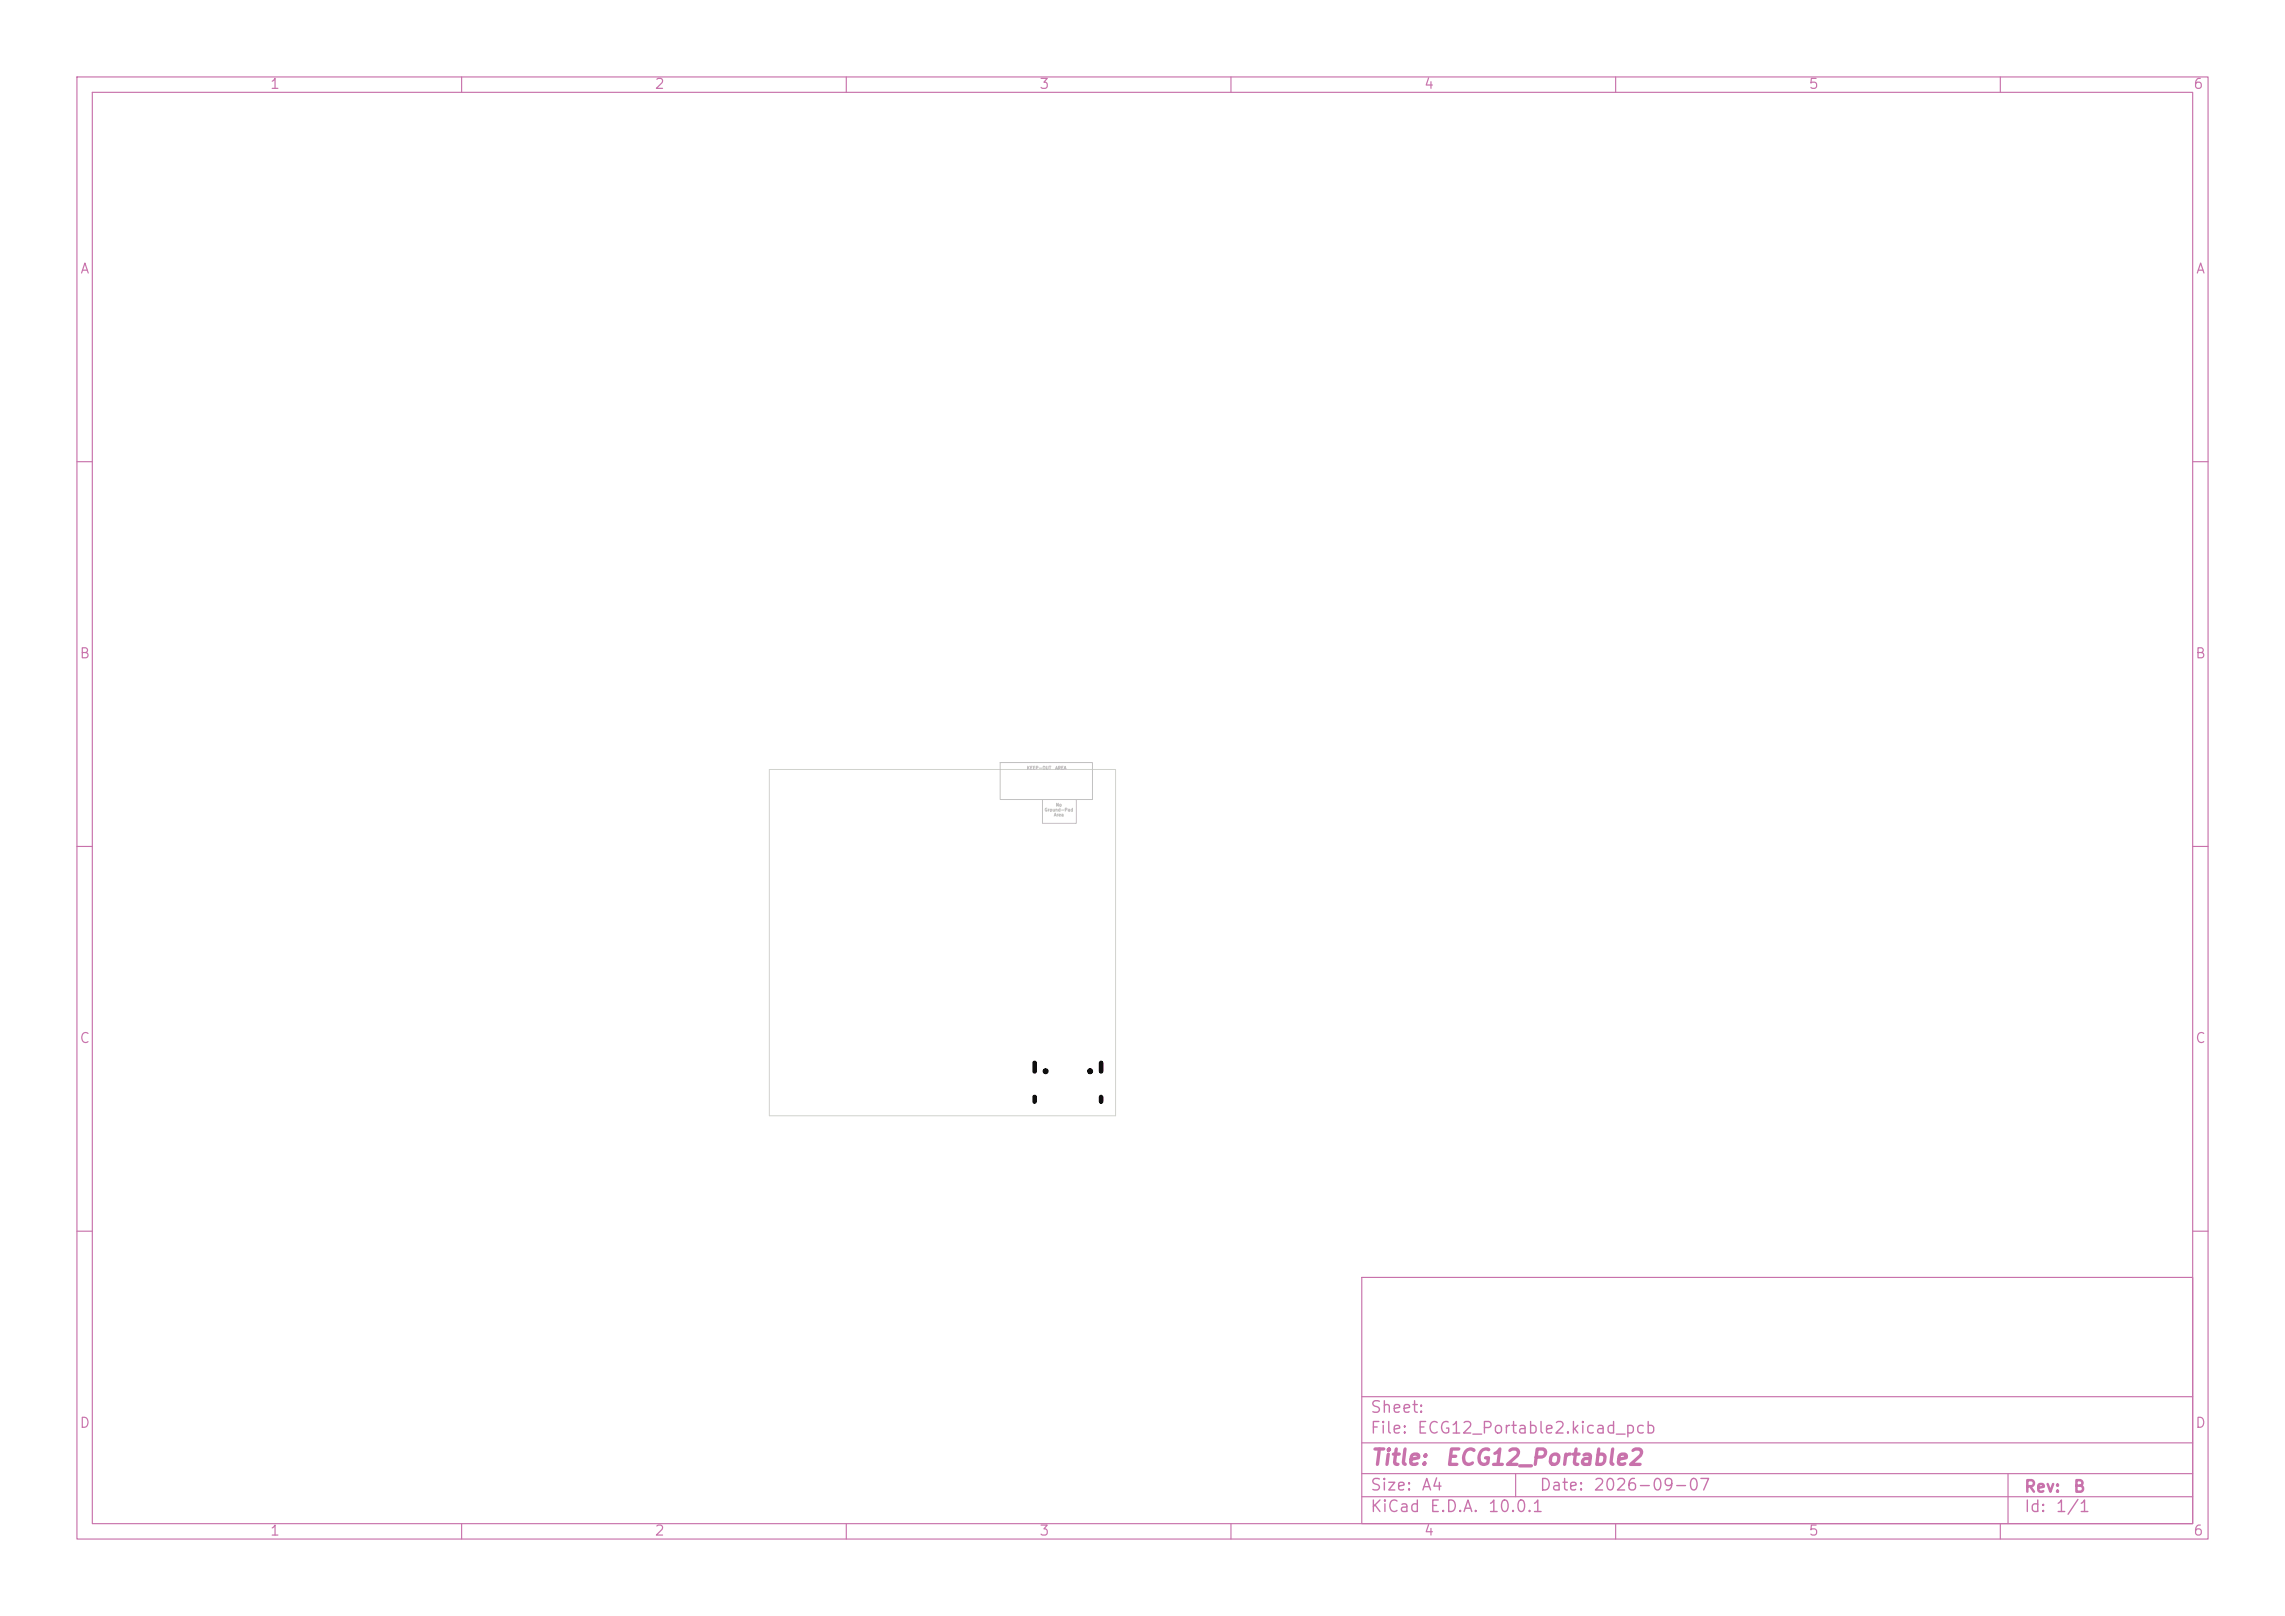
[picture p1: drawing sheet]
<svg xmlns="http://www.w3.org/2000/svg" width="297mm" height="210mm" viewBox="0 0 297 210" stroke-linecap="round" stroke-linejoin="round" font-family="sans-serif">
<defs><g id="words">
<g font-size="2" fill="#c872ab">
<text x="178" y="190.9">Title:</text>
<text x="187.7" y="190.9">ECG12_Portable2</text>
</g>
<g font-size="1.5" fill="#c872ab">
<text x="178" y="184">Sheet:</text>
<text x="178" y="186.7">File:</text>
<text x="184.1" y="186.7">ECG12_Portable2.kicad_pcb</text>
<text x="178" y="196.9">KiCad</text>
<text x="178" y="194.1">Size:</text>
<text x="184.7" y="194.1">A4</text>
<text x="185.7" y="196.9">E.D.A.</text>
<text x="193.3" y="196.9">10.0.1</text>
<text x="200" y="194.1">Date:</text>
<text x="207" y="194.1">2026-09-07</text>
<text x="263" y="194.3">Rev:</text>
<text x="263" y="196.9">Id:</text>
<text x="267.1" y="196.9">1/1</text>
<text x="269.4" y="194.3">B</text>
</g>
<g font-size="1.3" fill="#c872ab">
<text x="35" y="11.9">1</text>
<text x="85" y="11.9">2</text>
<text x="135" y="11.9">3</text>
<text x="185" y="11.9">4</text>
<text x="235" y="11.9">5</text>
<text x="285" y="11.9">6</text>
<text x="10.3" y="35.9">A</text>
<text x="285.4" y="35.9">A</text>
<text x="10.3" y="85.9">B</text>
<text x="285.3" y="85.9">B</text>
<text x="10.3" y="135.9">C</text>
<text x="285.3" y="135.9">C</text>
<text x="10.3" y="185.9">D</text>
<text x="285.3" y="185.9">D</text>
<text x="35" y="199.9">1</text>
<text x="85" y="199.9">2</text>
<text x="135" y="199.9">3</text>
<text x="185" y="199.9">4</text>
<text x="235" y="199.9">5</text>
<text x="285" y="199.9">6</text>
</g>
<g font-size=".4" fill="#c2c2c2">
<text x="133.4" y="100.1">KEEP-OUT</text>
<text x="137.1" y="100.1">AREA</text>
<text x="135.7" y="105.5">Ground-Pad</text>
<text x="136.9" y="106.2">Area</text>
<text x="137.2" y="104.9">No</text>
</g>
</g></defs>
<g fill="none" stroke="#c872ab" stroke-width=".15">
<path d="M10 10h277v190h-277zM12 12h273v186h-273zM60 10v2M110 10v2M160 10v2M210 10v2M260 10v2M10 60h2M285 60h2M10 110h2M285 110h2M10 160h2"/>
<path d="M177 166h108v32h-108zM285 160h2M60 198v2M110 198v2M160 198v2M177 194.5h108M177 191.5h108M177 187.5h108M177 181.5h108M197 191.5v3M210 198v2M260 198v2"/>
<path d="M261 191.5v6.5"/>
</g>
<path d="M100 100h45v45h-45z" fill="none" stroke="#d0d2cd" stroke-width=".13"/>
<path d="M130 99.1h12v4.8h-12zM135.5 103.9h4.4v3.1h-4.4z" fill="none" stroke="#c2c2c2" stroke-width=".13"/>
<g fill="#000" stroke="#000" stroke-width=".13">
<circle cx="135.9" cy="139.2" r=".33"/>
<circle cx="141.7" cy="139.2" r=".33"/>
</g>
<path d="M134.5 138.1v1.1M143.1 138.1v1.1M134.5 142.6v.6M143.1 142.6v.6" fill="none" stroke="#000" stroke-width=".6"/>
<use href="#words"/>
</svg>
